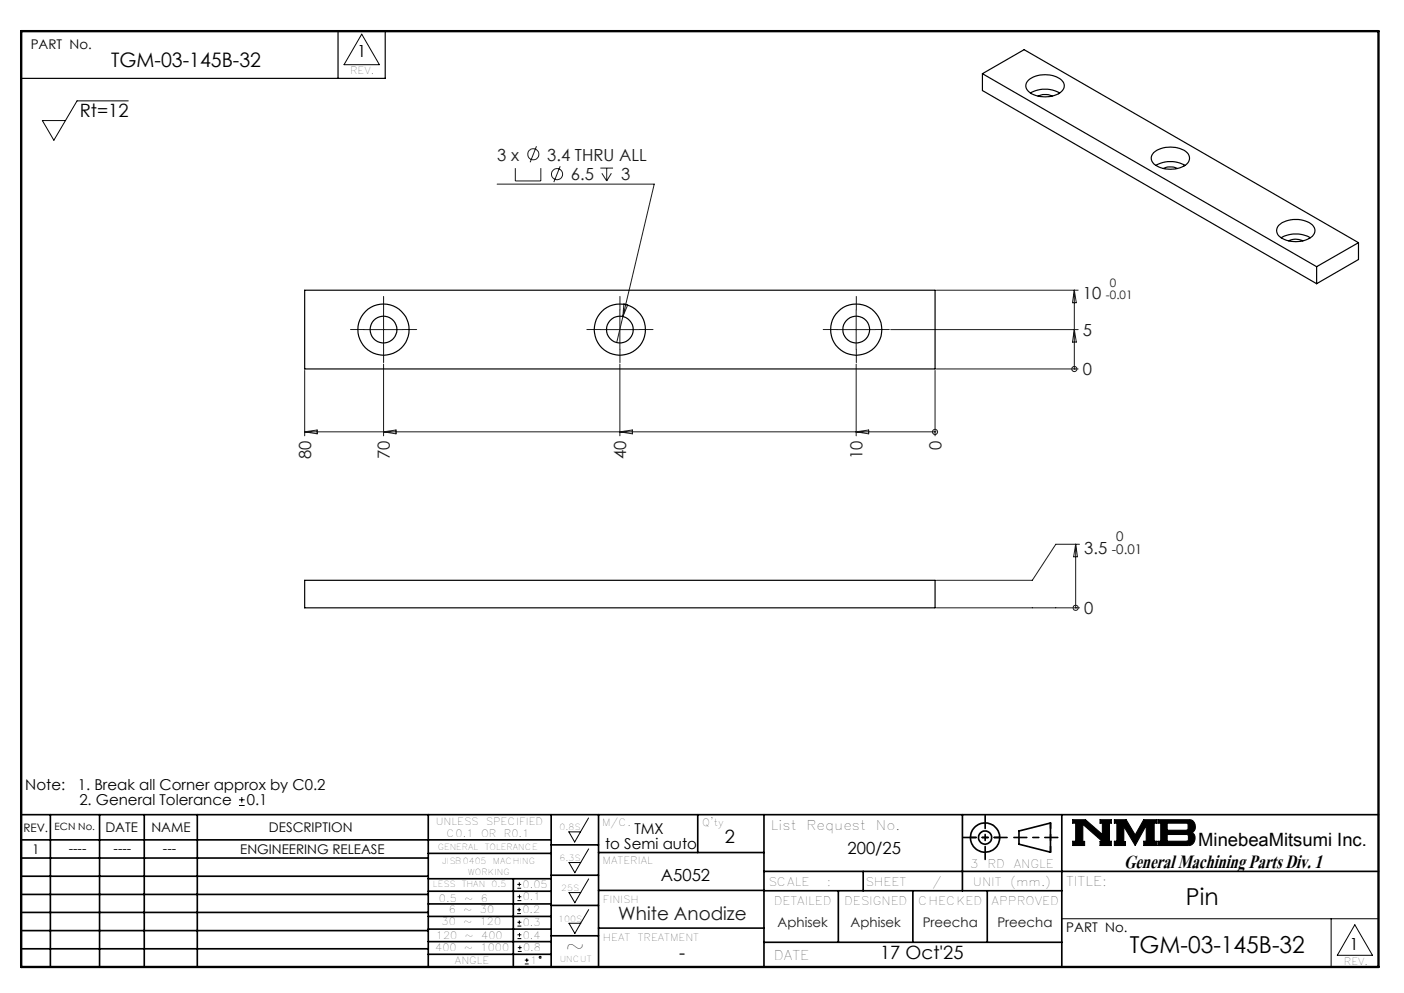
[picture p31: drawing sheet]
<svg xmlns="http://www.w3.org/2000/svg" width="297mm" height="210mm" viewBox="0 0 297 210" stroke-linecap="round" stroke-linejoin="round" font-family="sans-serif">
<defs><g id="words">
<text font-size="6.2" x="237.8" y="183.6">General Machining Parts Div. 1</text>
<g font-size="4.9">
<text x="250.9" y="191.4">Pin</text>
<text x="119.6" y="201.8">~</text>
<text x="239" y="201.5">TGM-03-145B-32</text>
</g>
<text font-size="4.2" x="23.5" y="14.3">TGM-03-145B-32</text>
<g font-size="3.9">
<text x="16.9" y="24.6">Rt=12</text>
<text x="153.3" y="178.4">2</text>
<text x="253.5" y="178.9">MinebeaMitsumi Inc.</text>
<text x="143.7" y="202.9">-</text>
<text x="186.2" y="202.9">17 Oct'25</text>
</g>
<text font-size="3.9" fill="#191924" x="130.8" y="194.6">White Anodize</text>
<g font-size="3.5">
<text x="75.6" y="12.1">1</text>
<text x="179.3" y="180.5">200/25</text>
<text x="139.8" y="186.3">A5052</text>
<text x="285.5" y="200.9">1</text>
</g>
<g font-size="3.5" fill="#191924">
<text x="105.2" y="33.9">3 x</text>
<text x="115.8" y="33.9">3.4 THRU ALL</text>
<text x="120.8" y="38.1">6.5</text>
<text x="131.4" y="38.1">3</text>
<text x="229.1" y="63.2">10</text>
<text x="229.1" y="71">5</text>
<text x="229.1" y="79.4">0</text>
<text x="199.1" y="95.1" transform="rotate(-90 199.1 95.1)">0</text>
<text x="65.8" y="97" transform="rotate(-90 65.8 97)">80</text>
<text x="82.5" y="97" transform="rotate(-90 82.5 97)">70</text>
<text x="132.5" y="97" transform="rotate(-90 132.5 97)">40</text>
<text x="182.5" y="97" transform="rotate(-90 182.5 97)">10</text>
<text x="229.3" y="117.2">3.5</text>
<text x="229.3" y="129.9">0</text>
</g>
<g font-size="3.2">
<text x="5.4" y="167.2">Note:</text>
<text x="16.4" y="167.2">1. Break all Corner approx by C0.2</text>
<text x="16.8" y="170.3">2. General Tolerance</text>
<text x="52.2" y="170.3">0.1</text>
<text x="128" y="179.5">to Semi auto</text>
<text x="134.2" y="176.3">TMX</text>
</g>
<g font-size="2.8">
<text x="6.5" y="10.4">PART No.</text>
<text x="22.3" y="175.9">DATE</text>
<text x="32" y="175.9">NAME</text>
<text x="56.9" y="175.9">DESCRIPTION</text>
<text x="163.1" y="175.4">List</text>
<text x="170.6" y="175.4">Request</text>
<text x="185.3" y="175.4">No.</text>
<text x="6.8" y="180.6">1</text>
<text x="14.5" y="180.3">----</text>
<text x="24" y="180.3">----</text>
<text x="34.5" y="180.3">---</text>
<text x="50.8" y="180.7">ENGINEERING RELEASE</text>
<text x="225.5" y="187.3">TITLE:</text>
<text x="225.6" y="197.2">PART No.</text>
<text x="163.7" y="203">DATE</text>
</g>
<g font-size="2.8" fill="#191924">
<text x="235.2" y="117.2">-0.01</text>
<text x="236.1" y="114.4">0</text>
<text x="164.5" y="196.1">Aphisek</text>
<text x="179.9" y="196.1">Aphisek</text>
<text x="195.2" y="196.1">Preecha</text>
<text x="211" y="196.1">Preecha</text>
</g>
<g font-size="2.5" fill="#191924">
<text x="234" y="63.2">-0.01</text>
<text x="234.8" y="60.7">0</text>
</g>
<g font-size="2.5">
<text x="4.9" y="175.9">REV.</text>
<text x="205.2" y="183.6">3</text>
<text x="208.9" y="183.6">RD</text>
<text x="214.4" y="183.6">ANGLE</text>
<text x="162.5" y="187.3">SCALE</text>
<text x="163.7" y="191.5">DETAILED</text>
<text x="174.9" y="187.3">:</text>
<text x="178.6" y="191.5">DESIGNED</text>
<text x="183.1" y="187.3">SHEET</text>
<text x="194.2" y="191.5">CHECKED</text>
<text x="197.2" y="187.3">/</text>
<text x="205.8" y="187.3">UNIT</text>
<text x="209.8" y="191.5">APPROVED</text>
<text x="213.7" y="187.3">(mm.)</text>
</g>
<g font-size="2.1">
<text x="74.1" y="15.7">REV.</text>
<text x="11.6" y="175.6">ECN No.</text>
<text x="92.2" y="174.5">UNLESS</text>
<text x="94.5" y="177.1">C0.1</text>
<text x="101.8" y="177.1">OR</text>
<text x="102.8" y="174.5">SPECIFIED</text>
<text x="106.6" y="177.1">R0.1</text>
<text x="127.3" y="174.7">M/C.</text>
<text x="148.6" y="174.8">Q'ty</text>
<text x="127.5" y="182.8">MATERIAL</text>
<text x="92.8" y="190.8">0.5</text>
<text x="98.2" y="190.8">~</text>
<text x="101.7" y="190.8">6</text>
<text x="110.6" y="187.8">0.05</text>
<text x="110.6" y="190.4">0.1</text>
<text x="127.6" y="190.9">FINISH</text>
<text x="93.4" y="195.7">30</text>
<text x="94.9" y="193">6</text>
<text x="98" y="195.7">~</text>
<text x="98" y="193">~</text>
<text x="101.5" y="195.7">120</text>
<text x="101.5" y="193">30</text>
<text x="110.5" y="193.2">0.2</text>
<text x="110.6" y="195.9">0.3</text>
<text x="92.1" y="201.1">400</text>
<text x="92.2" y="198.6">120</text>
<text x="96.2" y="203.9">ANGLE</text>
<text x="98.2" y="201.1">~</text>
<text x="98.3" y="198.6">~</text>
<text x="101.7" y="201.1">1000</text>
<text x="101.8" y="198.6">400</text>
<text x="110.6" y="198.5">0.4</text>
<text x="110.7" y="201.2">0.8</text>
<text x="112.1" y="203.9">1</text>
<text x="127.6" y="199">HEAT</text>
<text x="134.9" y="199">TREATMENT</text>
<text x="284.3" y="204.1">REV.</text>
</g>
<g font-size="1.8">
<text x="92.6" y="179.7">GENERAL</text>
<text x="102.5" y="179.7">TOLERANCE</text>
<text x="118.4" y="175.6">0.8S</text>
<text x="93.5" y="182.6">JISB0405</text>
<text x="99" y="185">WORKING</text>
<text x="104.3" y="182.6">MACHING</text>
<text x="118.4" y="182.1">6.3S</text>
<text x="91.6" y="187.6">LESS</text>
<text x="97.7" y="187.6">THAN</text>
<text x="104" y="187.6">0.5</text>
<text x="118.7" y="188.4">25S</text>
<text x="118.1" y="194.9">100S</text>
<text x="118.4" y="203.4">UNCUT</text>
</g>
</g></defs>
<g fill="none" stroke="#000" stroke-width=".21">
<path d="M76.5 7.2l3.8 6.5h-7.5zM27.1 21.3h-10.8l-4.9 8.4-2.4-4.2h4.9M50.6 170.3h1.2M50.6 169.1h1.2M51.2 168.5v1.2M120.3 175.9h2.5l-1.2 2.2zM124.5 173l-1.7 2.9M124.5 179.5l-1.7 2.9M226.9 173.3h2.7l3.6 3.2v-2.4h-.5v-.8h2.4v.8h-.4v3.8h.4v.9h-2.4v-.9h.5l-4.1-3.6v3.6h.3v.9h-2.5v-.9h.6v-3.8h-.6zM235.7 173.3h2.5l1.9 3.3 1.8-3.3h2.8v.8h-.5v3.8h.5v.9h-2.8v-.9h.6v-3.3l-2.4 4.2-2.4-4v3.2h.4v.8h-2.4v-.9h.6v-3.8h-.6zM244.9 173.3h6.6a1.47 1.47 0 0 1 1.3 1.2 1.47 1.47 0 0 1-.7 1.6 1.48 1.48 0 0 1 .7 1.6 1.48 1.48 0 0 1-1.4 1.1h-6.5v-.9h.6v-3.8h-.6zM246.9 174.1h4.1l.3 .2v1l-.3 .3h-4.1z"/>
<path d="M246.9 176.5h4.2l.3 .3v.8l-.4 .3h-4.1zM109.4 193.2h.8M109.4 192.4h.8M109.4 187.8h.8M109.4 187h.8M109.5 198.5h.8M109.5 197.7h.8M109.5 195.9h.8M109.5 195h.8M109.5 190.5h.8M109.5 189.6h.8M109.8 192v.8"/>
<path d="M109.9 194.7v.8M109.9 186.6v.8M109.9 189.2v.8M109.9 197.3v.8M110 200v.8M120.4 182.4h2.4l-1.2 2.2zM120.4 188.8h2.4l-1.2 2.1zM120.4 195.3h2.4l-1.2 2.1zM124.5 185.9l-1.7 2.9M124.5 192.4l-1.7 2.9M224.6 194.3h67M281.6 194.3v10.2"/>
<path d="M286.6 195.6l3.7 6.4h-7.4zM109.5 201.2h.8M109.5 200.4h.8M111 203.9h.8M111 203.1h.8M111.4 202.7v.8"/>
<circle cx="114.3" cy="202.5" r=".2"/>
</g>
<g fill="none" stroke="#000" stroke-width=".35">
<path d="M4.5 172.3h287.1M4.5 177.6h112.1M10.7 172.3v32.2M21.1 172.3v32.2M30.5 172.3v32.2M41.7 172.3v32.2M90.6 172.3v32.2M116.6 172.3v32.2M116.6 178.7h10M126.6 172.3v32.2M147.6 172.3v8M161.6 172.3v32.2"/>
<path d="M203.6 172.3v16.1M215.5 175.7l6.7-1.6v6.1l-6.7-1.7zM224.6 172.3v32.2M4.5 185.3h86.1M4.5 181.5h86.1M4.5 189.2h86.1M4.5 193h86.1M4.5 196.8h86.1M90.6 199.1h26M90.6 193.8h26M90.6 188.5h26M90.6 191.2h26"/>
<path d="M90.6 180.5h26M90.6 185.8h26M90.6 196.5h26M108.6 185.8v18.5M116.6 185.1h10M116.6 191.5h10M116.6 197.9h10M126.6 196.3h35M126.6 188.3h35M126.6 180.3h35M161.6 184.3h130M161.6 199.3h63"/>
<path d="M161.6 188.4h63M177.3 188.4v10.9M182.6 184.3v4.1M193.1 188.4v10.9M208.8 188.4v10.9M4.5 200.7h86.1M90.6 201.8h26"/>
<circle cx="208.4" cy="177.1" r="3.1"/>
<circle cx="208.4" cy="177.1" r="1.4"/>
</g>
<path d="M4.5 6.6h287.1" fill="none" stroke="#000" stroke-width=".21" stroke-dasharray="6.3 1.3 1.3 1.3" stroke-dashoffset="1.9"/>
<g fill="none" stroke="#000" stroke-width=".25">
<path d="M71.5 6.6v10M81.5 6.6v10h-77M207.8 15.6l70.7 40.8M207.8 15.6l8.8-5.1 70.8 40.8M207.8 15.6v3.5l70.7 40.9M217.6 17a5.7 5.7 0 0 1 7.2 .2 1.82 1.82 0 0 1-1.2 2.8 5.7 5.7 0 0 1-6.3-1l-.3-.6v-.6zM218 19.7a6.3 6.3 0 0 1 6.2 0M219.6 20.3a3.6 3.6 0 0 1 3 0M244.1 32.3a5.9 5.9 0 0 1 7 0 1.7 1.7 0 0 1-.6 2.8 5.8 5.8 0 0 1-6.7-.7l-.3-1 .2-.6zM244.5 35a6.2 6.2 0 0 1 6.1 0M246.1 35.6a3.6 3.6 0 0 1 3 0M270.6 47.6a5.9 5.9 0 0 1 7 0 1.68 1.68 0 0 1-.6 2.8 5.9 5.9 0 0 1-6.7-.7l-.2-1 .1-.6z"/>
<path d="M271 50.3a6.2 6.2 0 0 1 6.2 0M272.6 50.9a3.3 3.3 0 0 1 3 0M278.5 56.4v3.6M287.4 51.3l-8.9 5.1M287.4 51.3v3.6l-8.9 5.1M64.5 61.4h133.3v16.6h-133.3zM64.5 122.7h133.3v5.8h-133.3z"/>
<circle cx="81.1" cy="69.7" r="5.4"/>
<circle cx="81.1" cy="69.7" r="2.83"/>
<circle cx="131.1" cy="69.7" r="5.4"/>
<circle cx="131.1" cy="69.7" r="2.83"/>
<circle cx="181.1" cy="69.7" r="5.4"/>
<circle cx="181.1" cy="69.7" r="2.84"/>
</g>
<path d="M205.3 177.1h6.2M222.2 174v6.2" fill="none" stroke="#000" stroke-width=".35" stroke-dasharray="15.2 1.3 1.3 1.3" stroke-dashoffset="14.1"/>
<path d="M203.8 177.1h9.2M208.4 172.5v9.2M214.5 177.1h9.3" fill="none" stroke="#000" stroke-width=".35" stroke-dasharray="15.2 1.3 1.3 1.3" stroke-dashoffset="12.5"/>
<path d="M4.5 6.6h287.1v197.9h-287.1z" fill="none" stroke="#000" stroke-width=".5"/>
<path d="M226.9 173.3v.8h.6v3.8h-.6v.9h2.5v-.9h-.3v-3.6l4.1 3.6h-.5v.9h2.4v-.9h-.4v-3.8h.4v-.8h-2.4v.8h.5v2.4l-3.6-3.2zM235.7 173.3v.8h.6v3.8h-.6v.9h2.4v-.8h-.4v-3.2l2.4 4 2.4-4.2v3.3h-.6v.9h2.8v-.9h-.5v-3.8h.5v-.8h-2.8l-1.8 3.3-1.9-3.3zM246.9 176.5h4.2l.3 .2v1l-.3 .2h-4.2zM244.9 173.3v.8h.6v3.8h-.6v.9h6.9l.7-.5 .3-.9-.1-.7-.6-.6a1.48 1.48 0 0 0 .7-1.6 1.48 1.48 0 0 0-1.3-1.2zM246.9 174.1h4.1l.3 .2v1.1l-.2 .2h-4.2z" fill-rule="evenodd" fill="#000"/>
<g fill="none" stroke="#191924" stroke-width=".21">
<path d="M105.2 38.9h33.2l-6.6 28M109 35.6v2.7h5.4v-2.7M113.5 30.9l-1.4 3.4M118.5 35.2l-1.3 3.3M127 35.6h2.7M127.3 36.6l1 1.7M128.3 35.6v2.7M129.3 36.6l-1 1.7M64.5 78.3v13.9M76.9 69.7h8.4M81.1 77v15.2M81.1 65.5v8.4"/>
<path d="M127 69.7h8.3M131.1 77v15.2M131.1 65.5v8.4M131.8 66.9l-1.3 5.6M132 64.3l.8 .2-1 2.4zM177 69.7h8.3M181.1 77v15.2M181.1 65.5v8.4M188.4 69.7h39.7M197.8 78.3v13.9M198.1 78h30M198.1 61.4h30"/>
<path d="M227.3 61.4v16.6M227.3 61.4l.4 2.6h-.8zM227.3 69.7l.4 2.6h-.8zM227.3 78h.1M64.5 91.3h133.3M64.5 91.3l2.6-.4v.8zM81.1 91.3l2.7-.4v.8zM131.1 91.3l2.7-.4v.8zM181.1 91.3l2.7-.4v.8zM197.8 91.3h.1M227.5 115.1v13.4M227.5 115.1l.4 2.6h-.8z"/>
<path d="M228.4 115.1h-5.1l-4.9 7.6h-20.3M198.1 128.5h30.3M227.5 128.5h.1"/>
<circle cx="112.8" cy="32.6" r="1.18"/>
<circle cx="117.8" cy="36.8" r="1.18"/>
<circle cx="227.3" cy="78" r=".55"/>
<circle cx="197.8" cy="91.3" r=".54"/>
<circle cx="227.5" cy="128.6" r=".54"/>
</g>
<path d="M77 69.7h-2.9M81.1 65.5v-2.8M81.1 73.9v2.8M85.3 69.7h2.8M127 69.7h-2.9M131.1 65.5v-2.8M131.1 73.9v2.8M135.3 69.7h2.8M177 69.7h-2.9M181.1 65.5v-2.8M181.1 73.9v2.8M185.3 69.7h2.8" fill="none" stroke="#191924" stroke-width=".21" stroke-dasharray="15.2 1.3 1.3 1.3"/>
<use href="#words"/>
</svg>
